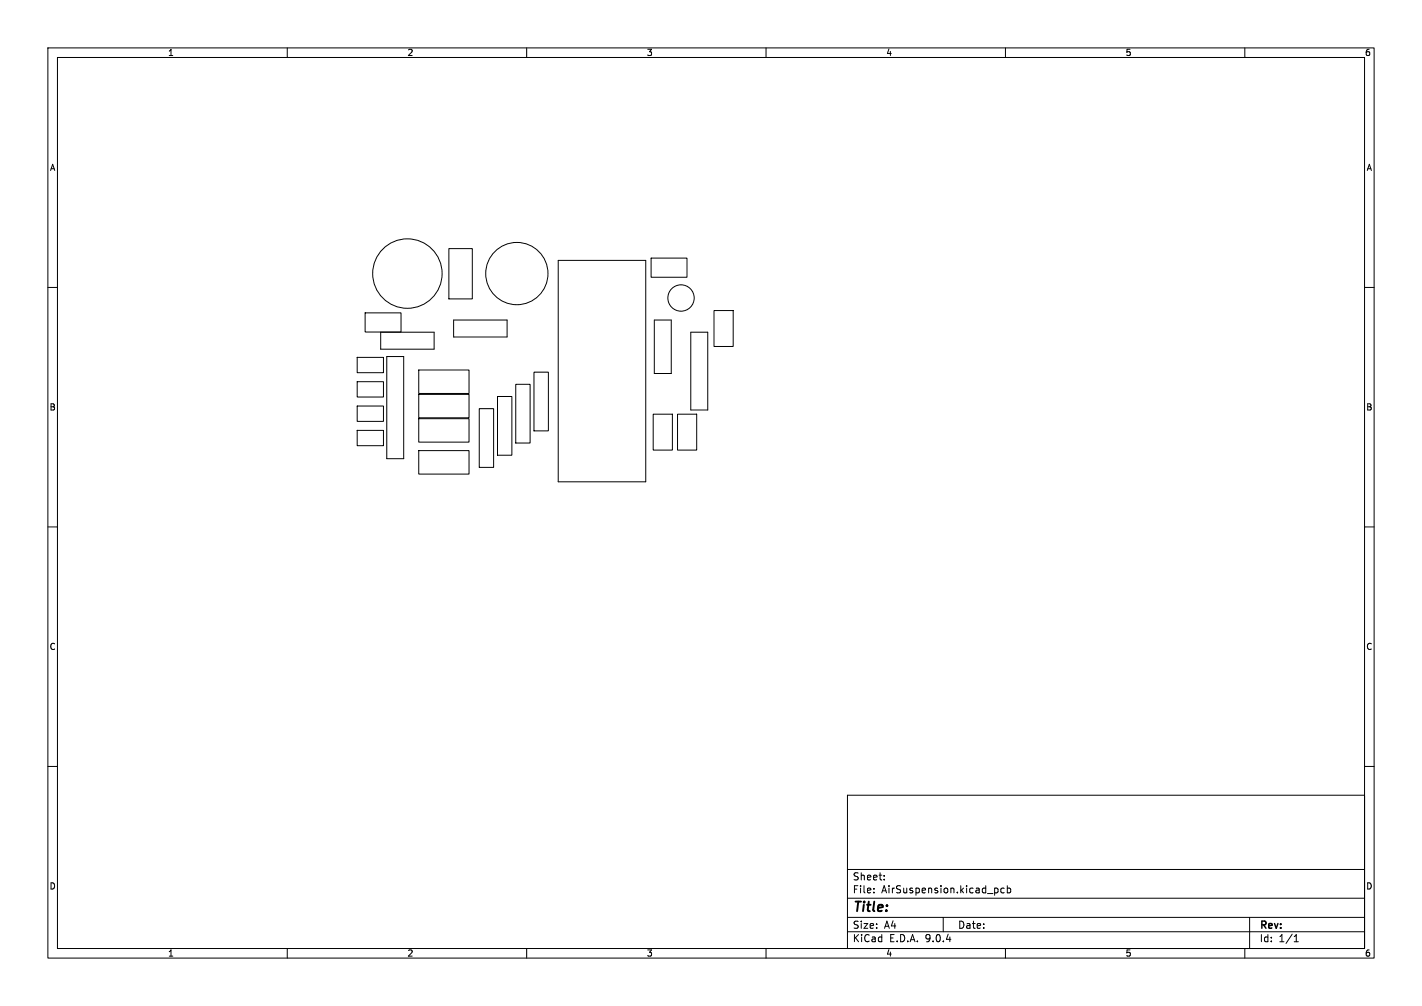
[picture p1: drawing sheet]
<svg xmlns="http://www.w3.org/2000/svg" width="297mm" height="210mm" viewBox="0 0 297 210" stroke-linecap="round" stroke-linejoin="round" font-family="sans-serif">
<defs><g id="words">
<text font-size="2.8" x="178" y="190.9">Title:</text>
<g font-size="2.1">
<text x="178" y="184">Sheet:</text>
<text x="178" y="186.7">File:</text>
<text x="184.1" y="186.7">AirSuspension.kicad_pcb</text>
<text x="178" y="196.9">KiCad</text>
<text x="178" y="194.1">Size:</text>
<text x="184.7" y="194.1">A4</text>
<text x="185.7" y="196.9">E.D.A.</text>
<text x="193.3" y="196.9">9.0.4</text>
<text x="200" y="194.1">Date:</text>
<text x="263" y="194.3">Rev:</text>
<text x="263" y="196.9">Id:</text>
<text x="267.1" y="196.9">1/1</text>
</g>
<g font-size="1.8">
<text x="35" y="11.9">1</text>
<text x="85" y="11.9">2</text>
<text x="135" y="11.9">3</text>
<text x="185" y="11.9">4</text>
<text x="235" y="11.9">5</text>
<text x="285" y="11.9">6</text>
<text x="10.3" y="35.9">A</text>
<text x="285.4" y="35.9">A</text>
<text x="10.3" y="85.9">B</text>
<text x="285.3" y="85.9">B</text>
<text x="10.3" y="135.9">C</text>
<text x="285.3" y="135.9">C</text>
<text x="10.3" y="185.9">D</text>
<text x="285.3" y="185.9">D</text>
<text x="35" y="199.9">1</text>
<text x="85" y="199.9">2</text>
<text x="135" y="199.9">3</text>
<text x="185" y="199.9">4</text>
<text x="235" y="199.9">5</text>
<text x="285" y="199.9">6</text>
</g>
</g></defs>
<g fill="none" stroke="#000" stroke-width=".21">
<path d="M10 10h277v190h-277zM12 12h273v186h-273zM60 10v2M110 10v2M160 10v2M210 10v2M260 10v2M93.7 51.9h4.9v10.5h-4.9zM116.6 54.4h18.3v46.2h-18.3zM136 53.9h7.5v4h-7.5zM10 60h2M74.6 74.6h5.5v3.2h-5.5z"/>
<path d="M74.6 79.7h5.5v3.2h-5.5zM76.3 65.3h7.5v4h-7.5zM79.5 69.4h11.2v3.5h-11.2zM80.8 74.4h3.5v21.4h-3.5zM87.5 77.2h10.5v4.9h-10.5zM94.7 66.8h11.2v3.6h-11.2zM111.5 77.7h3v12.3h-3zM136.7 66.8h3.5v11.2h-3.5zM144.3 69.4h3.5v16.2h-3.5zM149.1 64.8h4v7.5h-4zM285 60h2M74.6 84.8h5.5v3.2h-5.5z"/>
<path d="M74.6 89.8h5.5v3.2h-5.5zM87.5 82.3h10.5v4.9h-10.5zM87.5 94.1h10.5v4.9h-10.5zM87.5 87.4h10.5v4.9h-10.5zM100.1 85.3h3v12.3h-3zM103.9 82.8h3v12.2h-3zM107.7 80.2h3v12.3h-3zM136.4 86.5h4v7.5h-4zM141.5 86.5h4v7.5h-4zM10 110h2M285 110h2M10 160h2"/>
<path d="M177 166h108v32h-108zM285 160h2M60 198v2M110 198v2M160 198v2M177 194.5h108M177 191.5h108M177 187.5h108M177 181.5h108M182.5 186.3v.1M182.5 185.5v.1M184.7 183.6v.1"/>
<path d="M184.7 182.8v.1M197 191.5v3M208.2 185.4l.3 .3v.4l-.3 .3M209.7 185.5l-.4-.1-.3 .3 .2 .6h.5M210 198v2M210.4 185.5l.4-.1 .3 .3-.1 .6h-.6M210.4 184.9v1.5M260 198v2M261 191.5v6.5M270.3 196.6h.9M270.3 195.5l.4-.4v1.5"/>
<circle cx="85.1" cy="57.1" r="7.2"/>
<circle cx="107.9" cy="57.1" r="6.5"/>
<circle cx="142.2" cy="62.2" r="2.75"/>
</g>
<use href="#words"/>
</svg>
